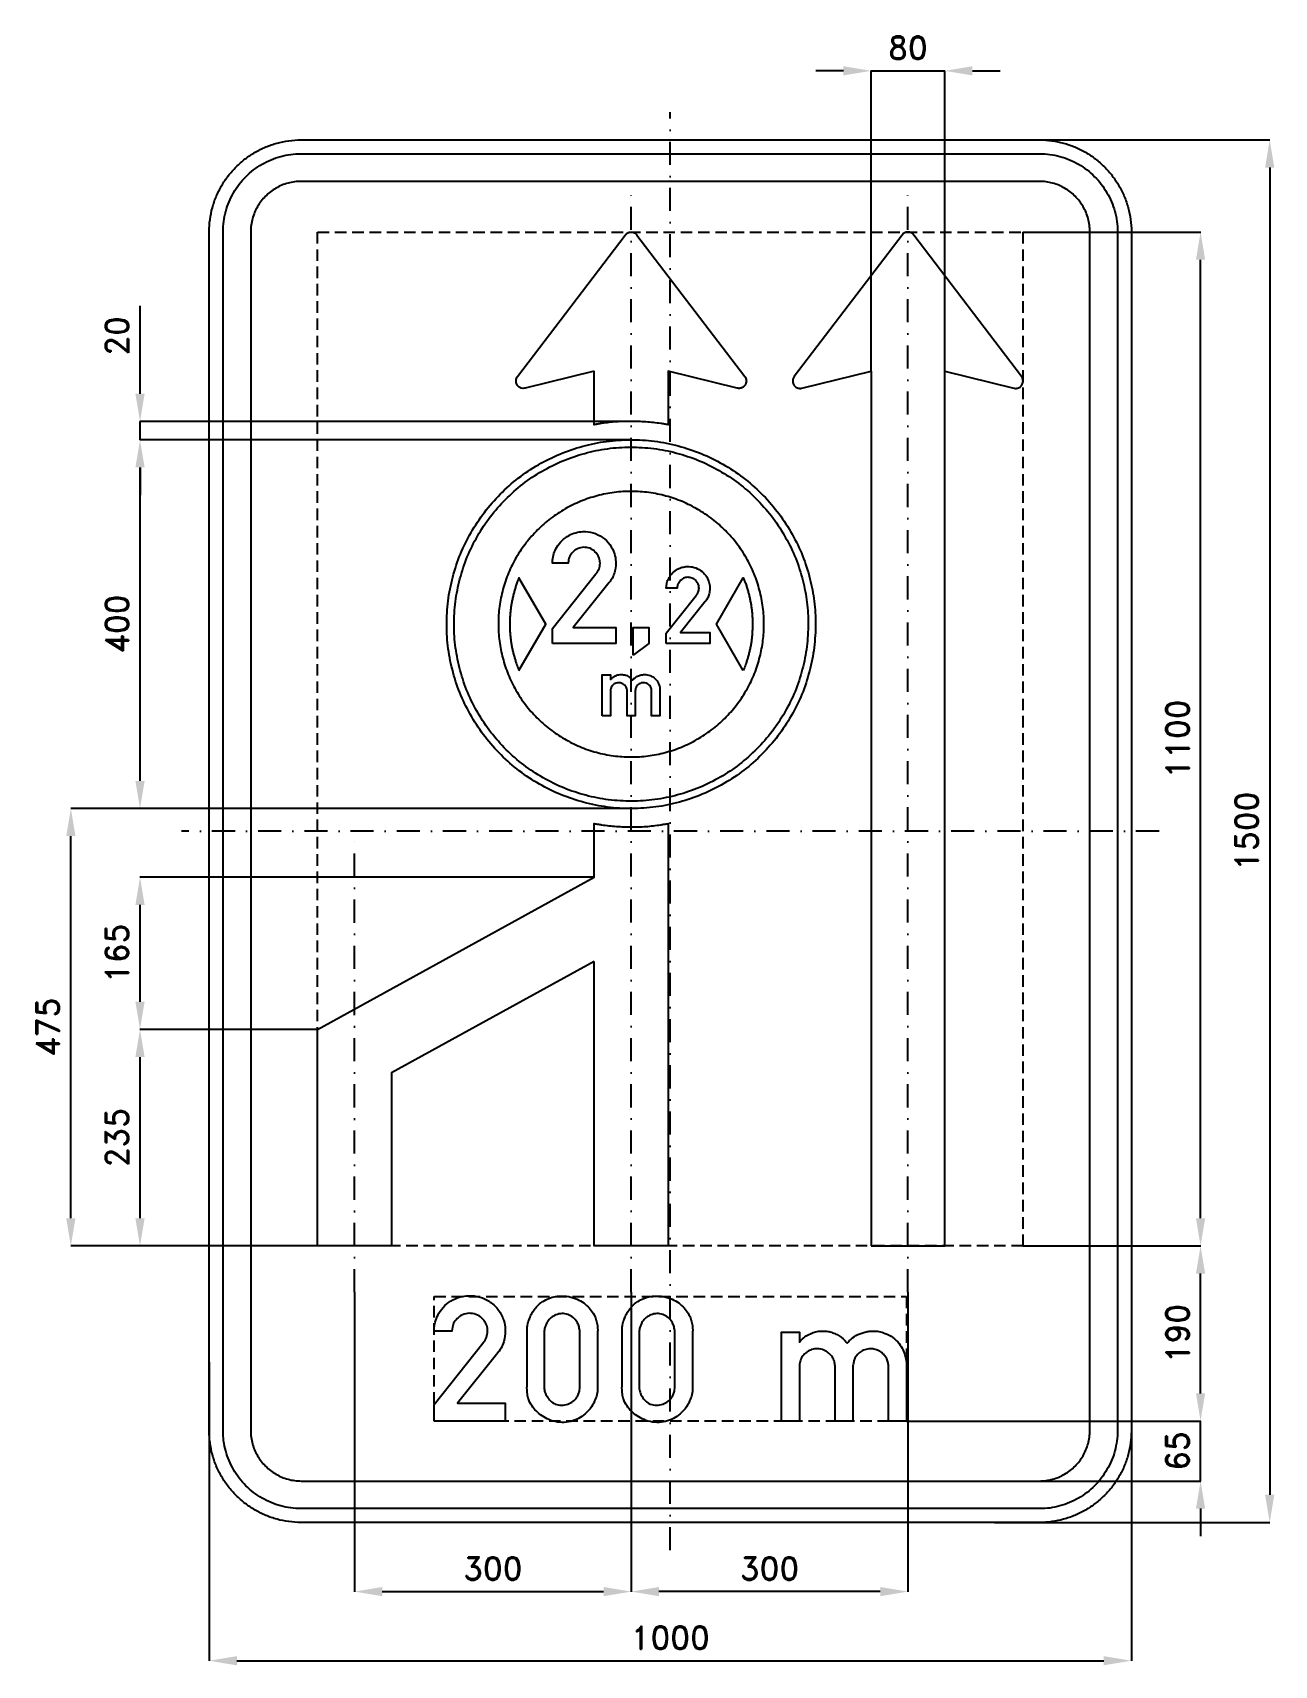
# Model space of a CAD drawing. Header units: millimetres. Extents: x -691 to 655, y -905 to 866.
import ezdxf

# ---------------------------------------------------------------- set-up
doc = ezdxf.new("R2010")
doc.units = ezdxf.units.MM
doc.header["$LTSCALE"] = 5
doc.linetypes.add('ČERCHOVANÁX2', pattern=[2, 1, -0.5, 0, -0.5])
doc.linetypes.add('ČÁRKOVANÁX2', pattern=[1.5, 1, -0.5])
doc.layers.add('Kóty', color=2, linetype='Continuous')
doc.layers.add('Značka', color=7, linetype='Continuous')
doc.styles.get("Standard").update_dxf_attribs({"font": 'romand.shx', "height": 25})
doc.dimstyles.get("Standard").update_dxf_attribs({"dimtxt": 25, "dimasz": 30, "dimexe": 0.18, "dimexo": 0.0625, "dimgap": 12.5, "dimtad": 1, "dimdec": 0, "dimzin": 0, "dimdsep": 46, "dimtxsty": 'Standard', "dimcen": 0.09, "dimadec": 0, "dimazin": 0, "dimtfac": 1, "dimtdec": 0, "dimtofl": 0, "dimtmove": 0, "dimatfit": 3, "dimfxl": 1, "dimtolj": 1, "dimtzin": 0, "dimarcsym": 0})

msp = doc.modelspace()

# ---------------------------------------------------------------- blocks, each defined once
blk = doc.blocks.new('*D0')
at = {"layer": 'Defpoints', "color": 0, "transparency": 16777216}
for p in [(-500, -576.2), (500, -596.8), (500, -900)]:
    blk.add_point(p, dxfattribs=at)
at = {"layer": 'Kóty', "color": 0, "lineweight": -2, "transparency": 16777216}
for p, q in [((-500, -576.2), (-500, -900.2)), ((500, -596.9), (500, -900.2)), ((-470, -900), (470, -900))]:
    blk.add_line(p, q, dxfattribs=at)
at = {"layer": 'Kóty', "color": 0, "transparency": 16777216}
for points in [[(-470, -895), (-470, -905), (-500, -900)], [(470, -895), (470, -905), (500, -900)]]:
    blk.add_solid(points, dxfattribs=at)
at = {"layer": 'Kóty', "color": 0, "transparency": 16777216, "insert": (0, -875), "char_height": 25, "attachment_point": 5}
blk.add_mtext('\\A1;1000', dxfattribs=at)
blk = doc.blocks.new('*D1')
at = {"layer": 'Defpoints', "color": 0, "transparency": 16777216}
for p in [(339.5, 750), (351.4, -750), (650, -750)]:
    blk.add_point(p, dxfattribs=at)
at = {"layer": 'Kóty', "color": 0, "lineweight": -2, "transparency": 16777216}
for p, q in [((339.6, 750), (650.2, 750)), ((650, 720), (650, -720)), ((351.5, -750), (650.2, -750))]:
    blk.add_line(p, q, dxfattribs=at)
at = {"layer": 'Kóty', "color": 0, "transparency": 16777216}
for points in [[(645, 720), (655, 720), (650, 750)], [(645, -720), (655, -720), (650, -750)]]:
    blk.add_solid(points, dxfattribs=at)
at = {"layer": 'Kóty', "color": 0, "transparency": 16777216, "insert": (625, 0), "char_height": 25, "attachment_point": 5, "rotation": 90}
blk.add_mtext('\\A1;1500', dxfattribs=at)
blk = doc.blocks.new('*D2')
at = {"layer": 'Defpoints', "color": 0, "transparency": 16777216}
for p in [(256, -640), (575, -640), (239.8, -705)]:
    blk.add_point(p, dxfattribs=at)
at = {"layer": 'Kóty', "color": 0, "lineweight": -2, "transparency": 16777216}
for p, q in [((575, -610), (575, -580)), ((256.1, -640), (575.2, -640)), ((239.8, -705), (575.2, -705)), ((575, -735), (575, -765))]:
    blk.add_line(p, q, dxfattribs=at)
at = {"layer": 'Kóty', "color": 0, "transparency": 16777216}
for points in [[(570, -610), (580, -610), (575, -640)], [(570, -735), (580, -735), (575, -705)]]:
    blk.add_solid(points, dxfattribs=at)
at = {"layer": 'Kóty', "color": 0, "transparency": 16777216, "insert": (550, -672.5), "char_height": 25, "attachment_point": 5, "rotation": 90}
blk.add_mtext('\\A1;65', dxfattribs=at)
blk = doc.blocks.new('*D3')
at = {"layer": 'Defpoints', "color": 0, "transparency": 16777216}
for p in [(297.7, 824.9), (217.7, 499.2), (297.7, 499.2)]:
    blk.add_point(p, dxfattribs=at)
at = {"layer": 'Kóty', "color": 0, "lineweight": -2, "transparency": 16777216}
for p, q in [((187.7, 824.9), (157.7, 824.9)), ((217.7, 499.3), (217.7, 825.1)), ((297.7, 499.3), (297.7, 825.1)), ((327.7, 824.9), (357.7, 824.9))]:
    blk.add_line(p, q, dxfattribs=at)
at = {"layer": 'Kóty', "color": 0, "transparency": 16777216}
for points in [[(187.7, 829.9), (187.7, 819.9), (217.7, 824.9)], [(327.7, 829.9), (327.7, 819.9), (297.7, 824.9)]]:
    blk.add_solid(points, dxfattribs=at)
at = {"layer": 'Kóty', "color": 0, "transparency": 16777216, "insert": (257.7, 849.9), "char_height": 25, "attachment_point": 5}
blk.add_mtext('\\A1;80', dxfattribs=at)
blk = doc.blocks.new('*D4')
at = {"layer": 'Defpoints', "color": 0, "transparency": 16777216}
for p in [(382.39, 650), (575, 650), (382.39, -450)]:
    blk.add_point(p, dxfattribs=at)
at = {"layer": 'Kóty', "color": 0, "lineweight": -2, "transparency": 16777216}
for p, q in [((382.4525, 650), (575.18, 650)), ((575, -420), (575, 620)), ((382.4525, -450), (575.18, -450))]:
    blk.add_line(p, q, dxfattribs=at)
at = {"layer": 'Kóty', "color": 0, "transparency": 16777216}
for points in [[(570, 620), (580, 620), (575, 650)], [(570, -420), (580, -420), (575, -450)]]:
    blk.add_solid(points, dxfattribs=at)
at = {"layer": 'Kóty', "color": 0, "transparency": 16777216, "insert": (550, 100), "char_height": 25, "attachment_point": 5, "rotation": 90}
blk.add_mtext('\\A1;1100', dxfattribs=at)
blk = doc.blocks.new('*D5')
at = {"layer": 'Defpoints', "color": 0, "transparency": 16777216}
for p in [(-342.39, -500), (-42.39, -500), (-42.39, -825)]:
    blk.add_point(p, dxfattribs=at)
at = {"layer": 'Kóty', "color": 0, "lineweight": -2, "transparency": 16777216}
for p, q in [((-342.39, -500.0625), (-342.39, -825.18)), ((-42.39, -500.0625), (-42.39, -825.18)), ((-312.39, -825), (-72.39, -825))]:
    blk.add_line(p, q, dxfattribs=at)
at = {"layer": 'Kóty', "color": 0, "transparency": 16777216}
for points in [[(-312.39, -820), (-312.39, -830), (-342.39, -825)], [(-72.39, -820), (-72.39, -830), (-42.39, -825)]]:
    blk.add_solid(points, dxfattribs=at)
at = {"layer": 'Kóty', "color": 0, "transparency": 16777216, "insert": (-192.39, -800), "char_height": 25, "attachment_point": 5}
blk.add_mtext('\\A1;300', dxfattribs=at)
blk = doc.blocks.new('*D6')
at = {"layer": 'Defpoints', "color": 0, "transparency": 16777216}
for p in [(-42.4, -500), (257.7, -500), (-42.4, -825)]:
    blk.add_point(p, dxfattribs=at)
at = {"layer": 'Kóty', "color": 0, "lineweight": -2, "transparency": 16777216}
for p, q in [((-42.4, -500.1), (-42.4, -825.2)), ((257.7, -500.1), (257.7, -825.2)), ((227.7, -825), (-12.4, -825))]:
    blk.add_line(p, q, dxfattribs=at)
at = {"layer": 'Kóty', "color": 0, "transparency": 16777216}
for points in [[(-12.4, -820), (-12.4, -830), (-42.4, -825)], [(227.7, -820), (227.7, -830), (257.7, -825)]]:
    blk.add_solid(points, dxfattribs=at)
at = {"layer": 'Kóty', "color": 0, "transparency": 16777216, "insert": (107.6, -800), "char_height": 25, "attachment_point": 5}
blk.add_mtext('\\A1;300', dxfattribs=at)
blk = doc.blocks.new('*D7')
at = {"layer": 'Defpoints', "color": 0, "transparency": 16777216}
for p in [(-575, -215), (-382.4, -215), (-382.4, -450)]:
    blk.add_point(p, dxfattribs=at)
at = {"layer": 'Kóty', "color": 0, "lineweight": -2, "transparency": 16777216}
for p, q in [((-382.5, -215), (-575.2, -215)), ((-575, -420), (-575, -245)), ((-382.5, -450), (-575.2, -450))]:
    blk.add_line(p, q, dxfattribs=at)
at = {"layer": 'Kóty', "color": 0, "transparency": 16777216}
for points in [[(-580, -245), (-570, -245), (-575, -215)], [(-580, -420), (-570, -420), (-575, -450)]]:
    blk.add_solid(points, dxfattribs=at)
at = {"layer": 'Kóty', "color": 0, "transparency": 16777216, "insert": (-600, -332.5), "char_height": 25, "attachment_point": 5, "rotation": 90}
blk.add_mtext('\\A1;235', dxfattribs=at)
blk = doc.blocks.new('*D8')
at = {"layer": 'Defpoints', "color": 0, "transparency": 16777216}
for p in [(-575, -50), (-82.4, -50), (-382.4, -215)]:
    blk.add_point(p, dxfattribs=at)
at = {"layer": 'Kóty', "color": 0, "lineweight": -2, "transparency": 16777216}
for p, q in [((-82.5, -50), (-575.2, -50)), ((-575, -185), (-575, -80)), ((-382.5, -215), (-575.2, -215))]:
    blk.add_line(p, q, dxfattribs=at)
at = {"layer": 'Kóty', "color": 0, "transparency": 16777216}
for points in [[(-580, -80), (-570, -80), (-575, -50)], [(-580, -185), (-570, -185), (-575, -215)]]:
    blk.add_solid(points, dxfattribs=at)
at = {"layer": 'Kóty', "color": 0, "transparency": 16777216, "insert": (-600, -132.5), "char_height": 25, "attachment_point": 5, "rotation": 90}
blk.add_mtext('\\A1;165', dxfattribs=at)
blk = doc.blocks.new('*D9')
at = {"layer": 'Defpoints', "color": 0, "transparency": 16777216}
for p in [(-650, 24.6), (-41.3, 24.6), (-382.5, -450)]:
    blk.add_point(p, dxfattribs=at)
at = {"layer": 'Kóty', "color": 0, "lineweight": -2, "transparency": 16777216}
for p, q in [((-41.4, 24.6), (-650.2, 24.6)), ((-650, -420), (-650, -5.4)), ((-382.5, -450), (-650.2, -450))]:
    blk.add_line(p, q, dxfattribs=at)
at = {"layer": 'Kóty', "color": 0, "transparency": 16777216}
for points in [[(-655, -5.4), (-645, -5.4), (-650, 24.6)], [(-655, -420), (-645, -420), (-650, -450)]]:
    blk.add_solid(points, dxfattribs=at)
at = {"layer": 'Kóty', "color": 0, "transparency": 16777216, "insert": (-675, -212.7), "char_height": 25, "attachment_point": 5, "rotation": 90}
blk.add_mtext('\\A1;475', dxfattribs=at)
blk = doc.blocks.new('*D10')
at = {"layer": 'Defpoints', "color": 0, "transparency": 16777216}
for p in [(382.4, -450), (575, -450), (348.6, -640)]:
    blk.add_point(p, dxfattribs=at)
at = {"layer": 'Kóty', "color": 0, "lineweight": -2, "transparency": 16777216}
for p, q in [((382.5, -450), (575.2, -450)), ((575, -610), (575, -480)), ((348.7, -640), (575.2, -640))]:
    blk.add_line(p, q, dxfattribs=at)
at = {"layer": 'Kóty', "color": 0, "transparency": 16777216}
for points in [[(570, -480), (580, -480), (575, -450)], [(570, -610), (580, -610), (575, -640)]]:
    blk.add_solid(points, dxfattribs=at)
at = {"layer": 'Kóty', "color": 0, "transparency": 16777216, "insert": (550, -545), "char_height": 25, "attachment_point": 5, "rotation": 90}
blk.add_mtext('\\A1;190', dxfattribs=at)
blk = doc.blocks.new('*D11')
at = {"layer": 'Defpoints', "color": 0, "transparency": 16777216}
for p in [(-575, 424.6), (-43.3, 424.6), (-41.3, 24.6)]:
    blk.add_point(p, dxfattribs=at)
at = {"layer": 'Kóty', "color": 0, "lineweight": -2, "transparency": 16777216}
for p, q in [((-43.4, 424.6), (-575.2, 424.6)), ((-575, 54.6), (-575, 394.6)), ((-41.4, 24.6), (-575.2, 24.6))]:
    blk.add_line(p, q, dxfattribs=at)
at = {"layer": 'Kóty', "color": 0, "transparency": 16777216}
for points in [[(-580, 394.6), (-570, 394.6), (-575, 424.6)], [(-580, 54.6), (-570, 54.6), (-575, 24.6)]]:
    blk.add_solid(points, dxfattribs=at)
at = {"layer": 'Kóty', "color": 0, "transparency": 16777216, "insert": (-600, 224.6), "char_height": 25, "attachment_point": 5, "rotation": 90}
blk.add_mtext('\\A1;400', dxfattribs=at)
blk = doc.blocks.new('*D12')
at = {"layer": 'Defpoints', "color": 0, "transparency": 16777216}
for p in [(-575, 444.6), (-42.4, 444.6), (-43.3, 424.6)]:
    blk.add_point(p, dxfattribs=at)
at = {"layer": 'Kóty', "color": 0, "lineweight": -2, "transparency": 16777216}
for p, q in [((-575, 474.6), (-575, 570.1)), ((-42.4, 444.6), (-575.2, 444.6)), ((-43.4, 424.6), (-575.2, 424.6)), ((-575, 394.6), (-575, 364.6))]:
    blk.add_line(p, q, dxfattribs=at)
at = {"layer": 'Kóty', "color": 0, "transparency": 16777216}
for points in [[(-580, 474.6), (-570, 474.6), (-575, 444.6)], [(-580, 394.6), (-570, 394.6), (-575, 424.6)]]:
    blk.add_solid(points, dxfattribs=at)
at = {"layer": 'Kóty', "color": 0, "transparency": 16777216, "insert": (-600, 537.3), "char_height": 25, "attachment_point": 5, "rotation": 90}
blk.add_mtext('\\A1;20', dxfattribs=at)

# ---------------------------------------------------------------- dimensions: what is measured, and where the dimension line sits
at = {"layer": 'Kóty'}
for base, p1, p2, picture, middle in [((297.7, 824.9), (217.7, 499.2), (297.7, 499.2), '*D3', (257.7, 849.9)), ((-42.4, -825), (-342.4, -500), (-42.4, -500), '*D5', (-192.4, -800)), ((-42.4, -825), (257.7, -500), (-42.4, -500), '*D6', (107.6, -800)), ((500, -900), (-500, -576.2), (500, -596.8), '*D0', (0, -875))]:
    dim = msp.add_linear_dim(base=base, p1=p1, p2=p2, dimstyle='Standard', dxfattribs=at)
    dim.commit()
    dim.dimension.update_dxf_attribs({"geometry": picture, "text_midpoint": middle})
for base, p1, p2, picture, middle in [((650, -750), (339.5, 750), (351.4, -750), '*D1', (625, 0)), ((575, 650), (382.4, -450), (382.4, 650), '*D4', (550, 100)), ((-575, 444.6), (-43.3, 424.6), (-42.4, 444.6), '*D12', (-600, 537.3)), ((-575, 424.6), (-41.3, 24.6), (-43.3, 424.6), '*D11', (-600, 224.6)), ((-650, 24.6), (-382.5, -450), (-41.3, 24.6), '*D9', (-675, -212.7)), ((-575, -50), (-382.4, -215), (-82.4, -50), '*D8', (-600, -132.5)), ((-575, -215), (-382.4, -450), (-382.4, -215), '*D7', (-600, -332.5)), ((575, -450), (348.6, -640), (382.4, -450), '*D10', (550, -545)), ((575, -640), (239.8, -705), (256, -640), '*D2', (550, -672.5))]:
    dim = msp.add_linear_dim(base=base, p1=p1, p2=p2, angle=90, dimstyle='Standard', dxfattribs=at)
    dim.commit()
    dim.dimension.update_dxf_attribs({"geometry": picture, "text_midpoint": middle})

# ---------------------------------------------------------------- linework, layer by layer
at = {"layer": 'Kóty'}
for points in [[(217.6, 824.9), (297.6, 824.9)], [(-575, 424.6), (-575, 444.6)], [(575, -705), (575, -640)]]:
    msp.add_lwpolyline(points, dxfattribs=at)
at = {"layer": 'Značka', "color": 6, "linetype": 'ČERCHOVANÁX2', "ltscale": 5}
for points in [[(0, -780), (0, 780)], [(-42.4, -500), (-42.4, 700)], [(257.7, -500), (257.7, 700)], [(530, 0), (-530, 0)], [(-342.4, -500), (-342.4, 0)], [(-342.4, -450), (-342.4, 0)]]:
    msp.add_lwpolyline(points, dxfattribs=at)
at = {"layer": 'Značka', "color": 5}
for points in [[(-400, -750), (-400.4, -750), (-400.8, -750, -0.03218), (-413.7, -749.1, -0.035443), (-426.4, -746.5, -0.036267), (-438.7, -742.3, -0.03442), (-450.2, -736.5, -0.033722), (-461, -729.3, -0.034085), (-470.7, -720.7, -0.034209), (-479.3, -711, -0.034229), (-486.5, -700.2, -0.034044), (-492.3, -688.7, -0.033412), (-496.5, -676.4, -0.034127), (-499.1, -663.7, -0.036745), (-500, -650.8), (-500, -650.4), (-500, -650), (-500, 650), (-500, 650.4), (-500, 650.8, -0.03218), (-499.1, 663.7, -0.035441), (-496.5, 676.4, -0.03627), (-492.3, 688.7, -0.034417), (-486.5, 700.2, -0.033719), (-479.3, 711, -0.034078), (-470.7, 720.7, -0.034208), (-461, 729.3, -0.034227), (-450.2, 736.5, -0.034051), (-438.7, 742.3, -0.033416), (-426.4, 746.5, -0.034129), (-413.7, 749.1, -0.036746), (-400.8, 750), (-400.4, 750), (-400, 750), (400, 750), (400.4, 750), (400.8, 750, -0.032179), (413.7, 749.1, -0.035451), (426.4, 746.5, -0.036282), (438.7, 742.3, -0.034425), (450.2, 736.5, -0.033731), (461, 729.3, -0.034081), (470.7, 720.7, -0.034214), (479.3, 711, -0.034229), (486.5, 700.2, -0.034034), (492.3, 688.6, -0.033411), (496.5, 676.4, -0.034122), (499.1, 663.7, -0.036741), (500, 650.8), (500, 650.4), (500, 650), (500, -650), (500, -650.4), (500, -650.8, -0.032179), (499.1, -663.7, -0.035442), (496.5, -676.4, -0.036264), (492.3, -688.7, -0.034415), (486.5, -700.2, -0.033719), (479.3, -711, -0.034086), (470.7, -720.7, -0.034205), (461, -729.3, -0.03423), (450.2, -736.5, -0.034046), (438.7, -742.3, -0.033413), (426.4, -746.5, -0.034127), (413.7, -749.1, -0.036745), (400.8, -750), (400.4, -750), (400, -750), (-400, -750)], [(-400, -735), (-400.3, -735), (-400.7, -735, -0.03218), (-411.6, -734.2, -0.035443), (-422.4, -732, -0.036267), (-432.9, -728.5, -0.03442), (-442.7, -723.5, -0.033721), (-451.9, -717.4, -0.034085), (-460.1, -710.1, -0.034209), (-467.4, -701.9, -0.034229), (-473.5, -692.7, -0.034045), (-478.4, -682.9, -0.033412), (-482, -672.4, -0.034127), (-484.3, -661.6, -0.036745), (-485, -650.7), (-485, -650.3), (-485, -650), (-485, 650), (-485, 650.3), (-485, 650.7, -0.032181), (-484.2, 661.6, -0.035444), (-482, 672.4, -0.036267), (-478.5, 682.9, -0.034419), (-473.5, 692.7, -0.033711), (-467.4, 701.9, -0.034078), (-460.1, 710.1, -0.034195), (-451.9, 717.4, -0.034219), (-442.7, 723.5, -0.034051), (-432.9, 728.4, -0.033409), (-422.4, 732, -0.034121), (-411.6, 734.3, -0.036745), (-400.7, 735), (-400.3, 735), (-400, 735), (400, 735), (400.3, 735), (400.7, 735, -0.032174), (411.6, 734.2, -0.03544), (422.4, 732, -0.036261), (432.9, 728.5, -0.03443), (442.7, 723.5, -0.033731), (451.9, 717.4, -0.03408), (460.1, 710.1, -0.034212), (467.4, 701.9, -0.03423), (473.5, 692.7, -0.034037), (478.4, 682.9, -0.033418), (482, 672.4, -0.034127), (484.3, 661.6, -0.036751), (485, 650.7), (485, 650.3), (485, 650), (485, -650), (485, -650.3), (485, -650.7, -0.032185), (484.2, -661.6, -0.03545), (482, -672.4, -0.036271), (478.5, -682.9, -0.034419), (473.5, -692.7, -0.033715), (467.4, -701.9, -0.034083), (460.1, -710.1, -0.034209), (451.9, -717.4, -0.034231), (442.7, -723.5, -0.034042), (432.9, -728.4, -0.033411), (422.4, -732, -0.034127), (411.6, -734.3, -0.036745), (400.7, -735), (400.3, -735), (400, -735), (-400, -735)], [(-400, -705), (400, -705), (400.2, -705), (400.4, -705, 0.03218), (407.5, -704.5, 0.035442), (414.5, -703.1, 0.036265), (421.3, -700.8, 0.034422), (427.6, -697.6, 0.033717), (433.6, -693.6, 0.034088), (438.9, -688.9, 0.034212), (443.6, -683.6, 0.034229), (447.6, -677.6, 0.034042), (450.7, -671.3, 0.033412), (453.1, -664.5, 0.034125), (454.5, -657.5, 0.036743), (455, -650.4), (455, -650.2), (455, -650), (455, 650), (455, 650.2), (455, 650.4, 0.032187), (454.5, 657.5, 0.035442), (453.1, 664.5, 0.036278), (450.8, 671.3, 0.034421), (447.6, 677.6, 0.033718), (443.6, 683.5, 0.034078), (438.9, 688.9, 0.034199), (433.6, 693.6, 0.034236), (427.6, 697.6, 0.03403), (421.3, 700.8, 0.033395), (414.5, 703, 0.034109), (407.5, 704.5, 0.036744), (400.4, 705), (400.2, 705), (400, 705), (-400, 705), (-400.2, 705), (-400.4, 705, 0.032171), (-407.5, 704.5, 0.035429), (-414.5, 703, 0.036266), (-421.3, 700.8, 0.034431), (-427.6, 697.6, 0.033735), (-433.6, 693.6, 0.034079), (-438.9, 688.9, 0.034224), (-443.6, 683.5, 0.034235), (-447.6, 677.6, 0.03404), (-450.7, 671.3, 0.033409), (-453.1, 664.5, 0.034125), (-454.5, 657.5, 0.036745), (-455, 650.4), (-455, 650.2), (-455, 650), (-455, -650), (-455, -650.2), (-455, -650.4, 0.03218), (-454.5, -657.5, 0.035443), (-453.1, -664.5, 0.036267), (-450.8, -671.3, 0.034421), (-447.6, -677.6, 0.033721), (-443.6, -683.6, 0.034084), (-438.9, -688.9, 0.034208), (-433.6, -693.6, 0.03423), (-427.6, -697.6, 0.034044), (-421.3, -700.7, 0.033412), (-414.5, -703.1, 0.034127), (-407.5, -704.5, 0.036745), (-400.4, -705), (-400.2, -705), (-400, -705)], [(-82.4, 499.2), (-157.4, 480.7), (-157.8, 480.6), (-158.2, 480.5), (-159.8, 480.4), (-161.3, 480.7), (-161.4, 480.7), (-161.5, 480.7), (-161.5, 480.7), (-161.5, 480.7), (-161.6, 480.8), (-161.7, 480.8), (-161.8, 480.8), (-161.9, 480.8), (-162, 480.9), (-162.1, 480.9), (-162.2, 480.9), (-162.3, 481), (-162.4, 481), (-162.5, 481.1), (-162.6, 481.1), (-162.7, 481.2), (-162.8, 481.2), (-162.9, 481.3), (-163, 481.3), (-163.2, 481.4), (-163.3, 481.4), (-163.4, 481.5), (-163.5, 481.6), (-163.6, 481.6), (-163.7, 481.7), (-163.8, 481.8), (-163.9, 481.8), (-164, 481.9), (-164.1, 482), (-164.2, 482.1), (-164.3, 482.1), (-164.4, 482.2), (-164.5, 482.3), (-164.6, 482.4), (-164.7, 482.5), (-164.7, 482.5), (-164.8, 482.6), (-164.9, 482.7), (-165, 482.8), (-165.1, 482.9), (-165.2, 483), (-165.3, 483.1), (-165.4, 483.2), (-165.4, 483.2), (-165.5, 483.3), (-165.6, 483.4), (-165.7, 483.5), (-165.7, 483.6), (-165.8, 483.7), (-165.9, 483.8), (-166, 483.9), (-166, 484), (-166.1, 484.1), (-166.2, 484.2), (-166.2, 484.3), (-166.3, 484.5), (-166.3, 484.6), (-166.4, 484.7), (-166.5, 484.8), (-166.5, 484.9), (-166.6, 485), (-166.6, 485.1), (-166.7, 485.2), (-166.7, 485.3), (-166.8, 485.5), (-166.8, 485.6), (-166.8, 485.7), (-166.9, 485.8), (-166.9, 485.9), (-167, 486), (-167, 486.2), (-167, 486.3), (-167.1, 486.4), (-167.1, 486.5), (-167.1, 486.6), (-167.2, 486.7), (-167.2, 486.9), (-167.2, 487), (-167.2, 487.1), (-167.3, 487.2), (-167.3, 487.4), (-167.3, 487.5), (-167.3, 487.6), (-167.3, 487.7), (-167.3, 487.8), (-167.3, 488), (-167.3, 488.1), (-167.3, 488.2), (-167.3, 488.3), (-167.3, 488.5), (-167.3, 488.6), (-167.3, 488.7), (-167.3, 488.8), (-167.3, 488.9), (-167.3, 489.1), (-167.3, 489.2), (-167.3, 489.3), (-167.3, 489.4), (-167.3, 489.6), (-167.2, 489.7), (-167.2, 489.8), (-167.2, 489.9), (-167.2, 490), (-167.2, 490.1), (-167.1, 490.2), (-167.1, 490.3), (-167.1, 490.4), (-167.1, 490.5), (-167.1, 490.6), (-167, 490.7), (-167, 490.7), (-167, 490.8), (-166.9, 490.9), (-166.9, 491), (-166.9, 491.1), (-166.8, 491.2), (-166.8, 491.3), (-166.8, 491.4), (-166.7, 491.5), (-166.7, 491.6), (-166.7, 491.7), (-166.6, 491.8), (-166.6, 491.9), (-166.5, 491.9), (-166.5, 492), (-166.5, 492.1), (-166.4, 492.1), (-166.4, 492.2), (-166.4, 492.3), (-166.3, 492.4), (-166.3, 492.4), (-166.2, 492.5), (-166.2, 492.5), (-166.2, 492.5), (-166.2, 492.6), (-166.1, 492.6), (-165.9, 492.9), (-165.7, 493.3), (-48.8, 646.8), (-48.6, 647.1), (-48.3, 647.4), (-47.3, 648.4), (-46, 649.2), (-45.9, 649.2), (-45.8, 649.3), (-45.8, 649.3), (-45.8, 649.3), (-45.7, 649.3), (-45.7, 649.3), (-45.6, 649.4), (-45.5, 649.4), (-45.4, 649.4), (-45.3, 649.5), (-45.2, 649.5), (-45.2, 649.5), (-45, 649.6), (-44.9, 649.6), (-44.8, 649.6), (-44.7, 649.7), (-44.6, 649.7), (-44.5, 649.7), (-44.4, 649.8), (-44.3, 649.8), (-44.2, 649.8), (-44, 649.9), (-43.9, 649.9), (-43.8, 649.9), (-43.7, 649.9), (-43.6, 649.9), (-43.5, 649.9), (-43.4, 650), (-43.3, 650), (-43.1, 650), (-43, 650), (-42.9, 650), (-42.8, 650), (-42.7, 650), (-42.6, 650), (-42.4, 650), (-42.3, 650), (-42.2, 650), (-42.1, 650), (-42, 650), (-41.9, 650), (-41.8, 650), (-41.6, 650), (-41.5, 650), (-41.4, 649.9), (-41.3, 649.9), (-41.2, 649.9), (-41.1, 649.9), (-41, 649.9), (-40.8, 649.9), (-40.7, 649.8), (-40.6, 649.8), (-40.5, 649.8), (-40.4, 649.7), (-40.3, 649.7), (-40.2, 649.7), (-40.1, 649.6), (-40, 649.6), (-39.8, 649.6), (-39.7, 649.5), (-39.7, 649.5), (-39.6, 649.5), (-39.5, 649.4), (-39.4, 649.4), (-39.3, 649.4), (-39.2, 649.3), (-39.2, 649.3), (-39.1, 649.3), (-39.1, 649.3), (-39.1, 649.3), (-39, 649.2), (-38.9, 649.2), (-37.6, 648.4), (-36.6, 647.4), (-36.3, 647.1), (-36.1, 646.8), (80.8, 493.3), (81, 492.9), (81.3, 492.6), (81.3, 492.6), (81.3, 492.5), (81.3, 492.5), (81.4, 492.5), (81.4, 492.4), (81.4, 492.4), (81.5, 492.3), (81.5, 492.2), (81.5, 492.1), (81.6, 492.1), (81.6, 492), (81.6, 491.9), (81.7, 491.8), (81.7, 491.8), (81.8, 491.7), (81.8, 491.6), (81.8, 491.5), (81.9, 491.4), (81.9, 491.3), (81.9, 491.2), (82, 491.1), (82, 491), (82, 490.9), (82.1, 490.8), (82.1, 490.7), (82.1, 490.6), (82.2, 490.6), (82.2, 490.5), (82.2, 490.4), (82.2, 490.3), (82.3, 490.2), (82.3, 490.1), (82.3, 490), (82.3, 489.9), (82.3, 489.8), (82.3, 489.7), (82.4, 489.6), (82.4, 489.4), (82.4, 489.3), (82.4, 489.2), (82.4, 489.1), (82.4, 488.9), (82.4, 488.8), (82.4, 488.7), (82.5, 488.6), (82.5, 488.5), (82.5, 488.3), (82.5, 488.2), (82.4, 488.1), (82.4, 488), (82.4, 487.8), (82.4, 487.7), (82.4, 487.6), (82.4, 487.5), (82.4, 487.4), (82.4, 487.2), (82.3, 487.1), (82.3, 487), (82.3, 486.9), (82.3, 486.7), (82.2, 486.6), (82.2, 486.5), (82.2, 486.4), (82.1, 486.3), (82.1, 486.2), (82.1, 486), (82, 485.9), (82, 485.8), (82, 485.7), (81.9, 485.6), (81.9, 485.5), (81.8, 485.3), (81.8, 485.2), (81.7, 485.1), (81.7, 485), (81.6, 484.9), (81.6, 484.8), (81.5, 484.7), (81.5, 484.6), (81.4, 484.5), (81.3, 484.3), (81.3, 484.2), (81.2, 484.1), (81.1, 484), (81.1, 483.9), (81, 483.8, -0.004708), (80.9, 483.7, -0.004436), (80.9, 483.6, -0.004564), (80.8, 483.5, -0.0051), (80.7, 483.4, -0.004835), (80.6, 483.3, -0.003767), (80.5, 483.2, -0.003686), (80.5, 483.2, -0.004593), (80.4, 483.1, -0.004711), (80.3, 483, -0.00404), (80.2, 482.9, -0.003723), (80.1, 482.8, -0.003752), (80, 482.7, -0.003277), (79.9, 482.6, -0.002297), (79.9, 482.5, -0.002295), (79.8, 482.5, -0.003272), (79.7, 482.4, -0.003745), (79.6, 482.3, -0.003715), (79.5, 482.2, -0.004029), (79.4, 482.1, -0.004696), (79.3, 482.1, -0.004577), (79.2, 482), (79.1, 481.9), (79, 481.8, -0.004807), (78.9, 481.8, -0.005065), (78.8, 481.7), (78.7, 481.6), (78.6, 481.6), (78.5, 481.5), (78.4, 481.4), (78.3, 481.4), (78.1, 481.3), (78, 481.3), (77.9, 481.2), (77.8, 481.2), (77.7, 481.1), (77.6, 481.1), (77.5, 481), (77.4, 481), (77.2, 480.9), (77.1, 480.9), (77, 480.9), (76.9, 480.8), (76.8, 480.8), (76.7, 480.7), (76.5, 480.7), (76.4, 480.7), (76.3, 480.7), (76.2, 480.6), (76.1, 480.6), (76, 480.6), (75.9, 480.6), (75.8, 480.5), (75.7, 480.5), (75.6, 480.5), (75.5, 480.5), (75.5, 480.5), (75.4, 480.5), (75.3, 480.5), (75.2, 480.4), (75.1, 480.4), (75, 480.4), (74.9, 480.4), (74.8, 480.4), (74.7, 480.4), (74.6, 480.4), (74.5, 480.4), (74.4, 480.4), (74.3, 480.4), (74.2, 480.4), (74.1, 480.4), (74, 480.4), (73.9, 480.4), (73.8, 480.4), (73.8, 480.4), (73.7, 480.5), (73.6, 480.5), (73.5, 480.5), (73.5, 480.5), (73.5, 480.5), (73.4, 480.5), (73.4, 480.5), (73.3, 480.5), (72.9, 480.6), (72.5, 480.7), (-2.4, 499.2), (-2.4, 440.9, 0.001251), (-6.4, 441.6, 0.003752), (-10.4, 442.3, 0.019625), (-26.4, 444, 0.018953), (-42.4, 444.6, 0.019649), (-58.5, 444.1, 0.021767), (-74.5, 442.3, 0.004293), (-78.5, 441.6, 0.001431), (-82.4, 440.9), (-82.4, 499.2)], [(217.7, -450), (297.7, -450), (297.7, -430), (297.7, 475.2), (297.7, 499.2), (372.6, 480.7), (373, 480.6), (373.4, 480.5, 0.052605), (375, 480.4, 0.052709), (376.5, 480.7, 0.065448), (378.4, 481.4, 0.065431), (380, 482.5, 0.06536), (381.2, 484, 0.065363), (382.1, 485.8, 0.064696), (382.5, 487.7, 0.063614), (382.4, 489.7, 0.052648), (382.1, 491.2, 0.057626), (381.4, 492.6), (381.1, 492.9), (380.9, 493.3), (264, 646.8), (263.8, 647.1), (263.6, 647.4, 0.049093), (262.5, 648.4, 0.049106), (261.2, 649.2, 0.061154), (259.5, 649.8, 0.061387), (257.7, 650, 0.061042), (255.8, 649.8, 0.059488), (254.1, 649.2, 0.04919), (252.8, 648.4, 0.053637), (251.8, 647.4), (251.5, 647.1), (251.3, 646.8), (134.4, 493.3), (134.2, 492.9), (134, 492.6, 0.052568), (133.3, 491.2, 0.0526), (132.9, 489.7, 0.065439), (132.8, 487.7, 0.065403), (133.2, 485.8, 0.065278), (134.1, 484, 0.065205), (135.4, 482.5, 0.064816), (137, 481.4, 0.06369), (138.8, 480.7, 0.052705), (140.4, 480.4, 0.057454), (141.9, 480.5), (142.3, 480.6), (142.7, 480.7), (217.7, 499.2), (217.7, 475.2), (217.7, -450)], [(157.6, 224.6), (157.5, 223.3), (157.5, 222, -0.032167), (155.5, 195.9, -0.035723), (150, 170.3, -0.036666), (141.5, 145.6, -0.034754), (129.4, 122.3, -0.034039), (114.7, 100.7, -0.034453), (97.1, 81.3, -0.034561), (77.3, 64.3, -0.034427), (55.3, 50.1, -0.034389), (31.7, 38.8, -0.034418), (6.8, 30.8, -0.034423), (-18.9, 25.9, -0.034417), (-45.1, 24.6, -0.034416), (-71.2, 26.6, -0.034417), (-96.7, 32.1, -0.034417), (-121.4, 40.8, -0.034417), (-144.7, 52.7, -0.034417), (-166.3, 67.5, -0.034417), (-185.7, 85, -0.034417), (-202.8, 104.9, -0.034417), (-216.9, 126.9, -0.034417), (-228.3, 150.5, -0.034417), (-236.3, 175.4, -0.034417), (-241.1, 201.1, -0.034417), (-242.4, 227.2, -0.034417), (-240.5, 253.3, -0.034417), (-234.9, 278.9, -0.034417), (-226.3, 303.6, -0.034417), (-214.3, 326.9, -0.034417), (-199.6, 348.5, -0.034417), (-182, 367.9, -0.034417), (-162.2, 384.9, -0.034417), (-140.2, 399.1, -0.034417), (-116.6, 410.4, -0.034417), (-91.7, 418.5, -0.034417), (-66, 423.3, -0.034416), (-39.8, 424.6, -0.034417), (-13.7, 422.6, -0.034418), (11.8, 417.1, -0.034416), (36.5, 408.4, -0.034417), (59.8, 396.5, -0.034418), (81.4, 381.7, -0.034406), (100.8, 364.2, -0.034414), (117.9, 344.3, -0.034487), (132.1, 322.3, -0.034419), (143.4, 298.8, -0.034076), (151.4, 273.8, -0.032791), (156.1, 249.4, -0.034265), (157.6, 224.6)], [(-127.7, 203.8), (-127.7, 219.9), (-80.7, 279.1, 0.004071), (-80, 279.9, 0.012139), (-79.4, 280.8, 0.08299), (-76.8, 286.2, 0.094408), (-76.3, 292.1, 0.092134), (-77.5, 297.4, 0.08404), (-80.5, 302, 0.098137), (-85.8, 306.2, 0.106051), (-92.3, 307.9, 0.106168), (-98.9, 307.1, 0.099954), (-104.7, 303.7, 0.083722), (-108.3, 299.5, 0.091648), (-110.2, 294.5, 0.026146), (-110.5, 292.6, 0.008682), (-110.6, 290.8), (-127.7, 290.8, -0.003377), (-127.7, 292.4, -0.010131), (-127.6, 294, -0.059422), (-126.2, 301.2, -0.058235), (-123.1, 308, -0.072151), (-117.4, 315.4, -0.072222), (-109.8, 320.8, -0.061479), (-102.6, 323.8, -0.059941), (-94.8, 325, -0.083063), (-83.7, 323.7, -0.087047), (-73.6, 318.8, -0.087765), (-65.5, 311, -0.087799), (-60.6, 301, -0.068484), (-59.1, 292.4, -0.062422), (-59.8, 283.7, -0.05069), (-61.7, 277.3, -0.061844), (-64.9, 271.5, -0.008353), (-65.6, 270.6, -0.002783), (-66.2, 269.7), (-105.3, 221), (-59.1, 221), (-59.1, 203.8), (-127.7, 203.8)], [(-4.3, 203.8), (-4.3, 214.9), (28, 255.6, 0.004071), (28.5, 256.2, 0.012139), (28.9, 256.8, 0.08299), (30.7, 260.4, 0.094408), (31.1, 264.5, 0.092134), (30.2, 268.2, 0.08404), (28.1, 271.3, 0.098137), (24.5, 274.2, 0.106051), (20, 275.4, 0.106168), (15.5, 274.8, 0.099954), (11.5, 272.5, 0.083722), (9.1, 269.6, 0.091648), (7.7, 266.2, 0.026146), (7.5, 264.9, 0.008682), (7.4, 263.6), (-4.3, 263.6, -0.003377), (-4.3, 264.7, -0.010131), (-4.2, 265.8, -0.059422), (-3.3, 270.8, -0.058235), (-1.1, 275.4, -0.072151), (2.8, 280.5, -0.072222), (8, 284.3, -0.061479), (13, 286.3, -0.059941), (18.3, 287.1, -0.083063), (26, 286.2, -0.087047), (32.9, 282.8, -0.087765), (38.4, 277.5, -0.087799), (41.8, 270.6, -0.068484), (42.9, 264.7, -0.062422), (42.4, 258.8, -0.05069), (41.1, 254.3, -0.061844), (38.9, 250.3, -0.008353), (38.4, 249.7, -0.002783), (38, 249.1), (11.1, 215.6), (42.8, 215.6), (42.8, 203.8), (-4.3, 203.8)], [(-164.1, 174.2), (-134.8, 224.6), (-164.1, 275), (-164.1, 274.9), (-164.1, 274.8), (-164.3, 274.5), (-164.4, 274.2), (-164.6, 273.8), (-164.7, 273.4, 0.008441), (-166.3, 269.4, 0.010131), (-167.7, 265.3, 0.009595), (-168.9, 261.2, 0.006815), (-170, 257, 0.006632), (-171, 252.8, 0.009046), (-171.9, 248.6, 0.009795), (-172.6, 244.4, 0.008885), (-173.2, 240.1, 0.008869), (-173.6, 235.8, 0.009745), (-173.9, 231.5, 0.009043), (-174.1, 227.2, 0.006757), (-174, 222.9, 0.006755), (-173.9, 218.6, 0.009039), (-173.7, 214.3, 0.009746), (-173.3, 210, 0.008884), (-172.8, 205.7, 0.00889), (-172.1, 201.5, 0.009763), (-171.2, 197.2, 0.009034), (-170.2, 193, 0.006697), (-169.1, 188.9, 0.005982), (-168, 185.2, 0.007979), (-166.8, 181.5, 0.007189), (-165.8, 178.5, 0.007211), (-164.7, 175.6), (-164.4, 174.9), (-164.1, 174.2)], [(79.2, 174.2), (50, 224.6), (79.2, 275), (79.2, 274.9), (79.3, 274.8), (79.4, 274.5), (79.5, 274.2), (79.7, 273.8), (79.8, 273.4, -0.008441), (81.4, 269.4, -0.010131), (82.8, 265.3, -0.009595), (84, 261.2, -0.006815), (85.1, 257, -0.006632), (86.1, 252.8, -0.009046), (87, 248.6, -0.009795), (87.7, 244.4, -0.008885), (88.3, 240.1, -0.008869), (88.8, 235.8, -0.009745), (89, 231.5, -0.009043), (89.2, 227.2, -0.006757), (89.2, 222.9, -0.006755), (89, 218.6, -0.009039), (88.8, 214.3, -0.009746), (88.4, 210, -0.008884), (87.9, 205.7, -0.00889), (87.2, 201.5, -0.009763), (86.3, 197.2, -0.009034), (85.3, 193, -0.006697), (84.2, 188.9, -0.005982), (83.1, 185.2, -0.007979), (81.9, 181.5, -0.007189), (80.9, 178.5, -0.007211), (79.8, 175.6), (79.5, 174.9), (79.2, 174.2)], [(-73.7, 125), (-73.7, 169.5), (-64.7, 169.5), (-64.7, 164.5, -0.003192), (-64.2, 165, -0.009567), (-63.7, 165.6, -0.0538), (-61.3, 167.6, -0.054629), (-58.5, 169, -0.049773), (-55.8, 169.8, -0.049909), (-53, 170, -0.044596), (-50.6, 169.8, -0.045347), (-48.1, 169.2, -0.041532), (-45.9, 168.2, -0.034771), (-43.9, 166.9, -0.023454), (-42.8, 166, -0.033511), (-41.8, 165, -0.015001), (-41.3, 164.5, -0.004979), (-40.9, 163.9, -0.003807), (-40.3, 164.5, -0.011411), (-39.8, 165.1, -0.072056), (-36.5, 167.7, -0.066461), (-32.5, 169.3, -0.035519), (-30.3, 169.8, -0.035837), (-28.1, 170, -0.050519), (-24.9, 169.8, -0.049652), (-21.9, 168.9, -0.068284), (-18, 166.8, -0.073295), (-14.8, 163.7, -0.056851), (-13, 160.8, -0.048832), (-11.8, 157.5, -0.019163), (-11.5, 156.3, -0.025008), (-11.3, 155.1, -0.009364), (-11.3, 154.6), (-11.2, 154), (-11.2, 125), (-20.2, 125), (-20.2, 152.2), (-20.2, 152.5, 0.007572), (-20.2, 152.9, 0.050214), (-20.5, 154.5, 0.050892), (-21.1, 156.1, 0.067722), (-22.3, 158, 0.066947), (-24, 159.5, 0.073523), (-26.2, 160.7, 0.074318), (-28.7, 161.1, 0.080744), (-31.4, 160.9, 0.08067), (-33.9, 159.7, 0.070504), (-35.7, 158.3, 0.07539), (-37, 156.4, 0.050747), (-37.6, 154.7, 0.032977), (-37.9, 153), (-38, 152.8), (-38, 152.6), (-38, 125), (-46.9, 125), (-46.9, 152.4), (-46.9, 152.8, 0.009724), (-46.9, 153.1, 0.073755), (-47.5, 155.4, 0.069017), (-48.6, 157.4, 0.074723), (-50.3, 159.2, 0.073776), (-52.5, 160.4, 0.089058), (-55.6, 161.1, 0.093654), (-58.7, 160.7, 0.073311), (-60.8, 159.7, 0.071137), (-62.5, 158.2, 0.077006), (-64, 155.9, 0.077985), (-64.7, 153.4, 0.008047), (-64.7, 153.1), (-64.7, 152.7), (-64.7, 125), (-73.7, 125)], [(-82.4, -141.3), (-302.4, -262.3), (-302.4, -450), (-382.4, -450), (-382.4, -215), (-82.4, -50), (-82.4, 8.3, 0.001251), (-78.4, 7.6, 0.003752), (-74.5, 7, 0.019625), (-58.5, 5.2, 0.018953), (-42.4, 4.6, 0.019649), (-26.3, 5.1, 0.021767), (-10.3, 7, 0.004293), (-6.4, 7.6, 0.001431), (-2.4, 8.3), (-2.4, -450), (-82.4, -450), (-82.4, -141.3)], [(-256, -640), (-256, -622), (-203.2, -555.5), (-202.4, -554.5), (-201.7, -553.5, 0.082979), (-198.8, -547.5, 0.094398), (-198.2, -540.9, 0.092153), (-199.6, -534.9, 0.084026), (-203, -529.7, 0.098147), (-209, -525, 0.106049), (-216.2, -523.1, 0.106166), (-223.6, -524, 0.099953), (-230.1, -527.8, 0.083728), (-234.2, -532.5, 0.091654), (-236.3, -538.2), (-236.6, -540.2), (-236.8, -542.3), (-256, -542.3), (-256, -540.5), (-255.9, -538.7, -0.059423), (-254.3, -530.6, -0.058226), (-250.8, -523, -0.072148), (-244.4, -514.7, -0.07222), (-235.9, -508.6, -0.061481), (-227.8, -505.3, -0.059942), (-219, -504, -0.083062), (-206.6, -505.4, -0.087044), (-195.2, -510.9, -0.08776), (-186.2, -519.7, -0.087787), (-180.6, -530.9, -0.068479), (-178.9, -540.5, -0.062417), (-179.7, -550.3, -0.05069), (-181.8, -557.5, -0.06184), (-185.5, -564), (-186.2, -565), (-186.9, -566), (-230.8, -620.7), (-179, -620.7), (-179, -640), (-256, -640)], [(-155.3, -544.1), (-155.3, -542.9), (-155.3, -541.7, -0.049027), (-154.5, -534.3, -0.049993), (-152.1, -527.2, -0.079542), (-145.9, -517, -0.089097), (-136.8, -509.4, -0.059795), (-129.8, -506.2, -0.052021), (-122.3, -504.6, -0.062017), (-112.5, -504.6, -0.0645), (-103, -507, -0.055438), (-95.6, -510.7, -0.055487), (-89.2, -515.9, -0.051106), (-84.6, -521.5, -0.054889), (-81.2, -528, -0.045257), (-79.5, -533.5, -0.045992), (-78.8, -539.3), (-78.7, -541.3), (-78.8, -543.3), (-78.8, -602.1), (-78.8, -603.3), (-78.8, -604.5, -0.051778), (-79.7, -611.5, -0.049691), (-82, -618.2, -0.066797), (-87, -626.7, -0.065912), (-94.1, -633.5, -0.061103), (-101.7, -638.2, -0.064144), (-110.2, -640.8, -0.069662), (-120, -641.3, -0.06745), (-129.6, -639.2, -0.056816), (-137.3, -635.5, -0.049603), (-144.1, -630.3, -0.048062), (-149.2, -624.8, -0.065902), (-152.9, -618.2, -0.054756), (-154.7, -612.3, -0.042369), (-155.3, -606.2), (-155.4, -604.1), (-155.3, -602.1), (-155.3, -544.1)], [(-52.3, -544.1), (-52.3, -542.9), (-52.3, -541.7, -0.049027), (-51.5, -534.3, -0.049993), (-49.1, -527.2, -0.079542), (-42.9, -517, -0.089097), (-33.8, -509.4, -0.059795), (-26.8, -506.2, -0.052021), (-19.3, -504.6, -0.062017), (-9.5, -504.6, -0.0645), (0, -507, -0.055438), (7.4, -510.7, -0.055487), (13.8, -515.9, -0.051106), (18.4, -521.5, -0.054889), (21.8, -528, -0.045257), (23.5, -533.5, -0.045992), (24.2, -539.3), (24.3, -541.3), (24.2, -543.3), (24.2, -602.1), (24.2, -603.3), (24.2, -604.5, -0.051778), (23.3, -611.5, -0.049691), (21, -618.2, -0.066797), (16, -626.7, -0.065912), (8.9, -633.5, -0.061103), (1.3, -638.2, -0.064144), (-7.2, -640.8, -0.069662), (-17, -641.3, -0.06745), (-26.5, -639.2, -0.056816), (-34.2, -635.5, -0.049603), (-41.1, -630.3, -0.048062), (-46.2, -624.8, -0.065902), (-49.9, -618.2, -0.054756), (-51.7, -612.3, -0.042369), (-52.3, -606.2), (-52.4, -604.1), (-52.3, -602.1), (-52.3, -544.1)], [(-136.8, -544.1), (-136.8, -602.1), (-136.8, -602.9), (-136.8, -603.7, 0.073896), (-135.9, -608.7, 0.059534), (-133.6, -613.4, 0.07072), (-129.8, -618.2, 0.094586), (-124.7, -621.5, 0.108402), (-118, -622.8, 0.087552), (-111, -621.5, 0.078152), (-105.5, -618.6, 0.08816), (-101.3, -614.2, 0.061776), (-99.4, -610.5, 0.061171), (-98.4, -606.5), (-98.2, -604.3), (-98.1, -602.1), (-98.1, -544.1), (-98.2, -542.2), (-98.5, -540.3, 0.058339), (-99.7, -535.5, 0.06472), (-102.1, -531.2, 0.088089), (-106.7, -526.6, 0.097889), (-112.6, -523.9, 0.099846), (-119.2, -523.5, 0.088265), (-125.5, -525.5, 0.074164), (-130.2, -528.7, 0.0757), (-133.7, -533.1, 0.0526), (-135.4, -536.7, 0.046116), (-136.4, -540.6), (-136.6, -542.4), (-136.8, -544.1)], [(-33.8, -544.1), (-33.8, -602.1), (-33.8, -602.9), (-33.8, -603.7, 0.073896), (-32.8, -608.7, 0.059534), (-30.6, -613.4, 0.07072), (-26.8, -618.2, 0.094586), (-21.7, -621.5, 0.108402), (-15, -622.8, 0.087552), (-8, -621.5, 0.078152), (-2.5, -618.6, 0.08816), (1.7, -614.2, 0.061776), (3.6, -610.5, 0.061171), (4.7, -606.5), (4.8, -604.3), (4.9, -602.1), (4.9, -544.1), (4.8, -542.2), (4.5, -540.3, 0.058339), (3.3, -535.5, 0.06472), (0.9, -531.2, 0.088089), (-3.7, -526.6, 0.097889), (-9.6, -523.9, 0.099846), (-16.2, -523.5, 0.088265), (-22.5, -525.5, 0.074164), (-27.2, -528.7, 0.0757), (-30.7, -533.1, 0.0526), (-32.4, -536.7, 0.046116), (-33.4, -540.6), (-33.6, -542.4), (-33.8, -544.1)], [(120.7, -640), (120.7, -543.5), (140, -543.5), (140, -554.3), (141.1, -553.1), (142.2, -551.9, -0.053826), (147.4, -547.6, -0.054636), (153.5, -544.6, -0.049778), (159.4, -542.8, -0.049905), (165.4, -542.3, -0.044599), (170.8, -542.7, -0.045344), (176, -544.1, -0.041534), (180.8, -546.2, -0.034755), (185.2, -549), (187.6, -550.9), (189.8, -553.1), (190.8, -554.3), (191.8, -555.6), (192.9, -554.2), (194.1, -552.9, -0.072075), (201.3, -547.3, -0.066457), (209.9, -543.8, -0.03551), (214.6, -542.7, -0.035838), (219.4, -542.3, -0.05052), (226.3, -542.9, -0.04966), (233, -544.8, -0.06829), (241.4, -549.3, -0.073302), (248.2, -556, -0.056844), (252.2, -562.4, -0.048865), (254.8, -569.4), (255.5, -572), (255.9, -574.6), (256, -575.8), (256, -577), (256, -640), (236.7, -640), (236.7, -580.9), (236.6, -580.2), (236.6, -579.4), (236, -575.8), (234.7, -572.4, 0.067689), (232, -568.3, 0.066944), (228.3, -565, 0.073553), (223.5, -562.6, 0.074316), (218.2, -561.6, 0.080741), (212.3, -562.2, 0.08066), (206.9, -564.6, 0.070507), (203, -567.8, 0.075361), (200.2, -571.9, 0.050741), (198.9, -575.4), (198.2, -579.1), (198.1, -579.6), (198, -580.1), (198, -640), (178.7, -640), (178.7, -580.5), (178.7, -579.7), (178.6, -578.9, 0.073777), (177.5, -574.1, 0.069026), (175, -569.7, 0.074719), (171.3, -565.8, 0.073774), (166.6, -563.1, 0.089056), (159.9, -561.6, 0.093657), (153.2, -562.5, 0.073326), (148.6, -564.7, 0.071143), (144.8, -568, 0.077005), (141.7, -572.8, 0.077991), (140.2, -578.3), (140.1, -579.1), (140, -579.8), (140, -640), (120.7, -640)]]:
    msp.add_lwpolyline(points, format="xyb", dxfattribs=at)
at = {"layer": 'Značka', "color": 6, "linetype": 'ČÁRKOVANÁX2', "ltscale": 2.5}
for points in [[(-382.4, -450), (-382.4, 650), (382.4, 650), (382.4, -450), (-382.4, -450)], [(-256, -640), (-256, -505), (256, -505), (256, -640), (-256, -640)]]:
    msp.add_lwpolyline(points, dxfattribs=at)
at = {"layer": 'Značka', "color": 1}
for points in [[(149.6, 224.6), (149.5, 223.3), (149.5, 222.1, -0.032167), (147.6, 197.1, -0.035723), (142.3, 172.5, -0.036666), (134.1, 148.8, -0.034754), (122.6, 126.4, -0.034039), (108.4, 105.7, -0.034453), (91.5, 87.1, -0.034561), (72.5, 70.7, -0.034427), (51.4, 57.1, -0.034389), (28.7, 46.2, -0.034418), (4.8, 38.5, -0.034423), (-19.9, 33.9, -0.034417), (-45, 32.6, -0.034416), (-70, 34.5, -0.034417), (-94.6, 39.8, -0.034417), (-118.3, 48.1, -0.034417), (-140.6, 59.6, -0.034417), (-161.4, 73.8, -0.034417), (-180, 90.6, -0.034417), (-196.4, 109.7, -0.034417), (-210, 130.8, -0.034417), (-220.9, 153.4, -0.034417), (-228.5, 177.3, -0.034417), (-233.2, 202, -0.034417), (-234.4, 227.1, -0.034417), (-232.5, 252.2, -0.034417), (-227.2, 276.7, -0.034417), (-218.9, 300.4, -0.034417), (-207.5, 322.8, -0.034417), (-193.3, 343.5, -0.034417), (-176.4, 362.1, -0.034417), (-157.4, 378.5, -0.034417), (-136.3, 392.1, -0.034417), (-113.6, 403, -0.034417), (-89.7, 410.7, -0.034417), (-65, 415.4, -0.034416), (-39.9, 416.6, -0.034417), (-14.9, 414.7, -0.034418), (9.7, 409.4, -0.034416), (33.4, 401.1, -0.034417), (55.7, 389.6, -0.034418), (76.5, 375.5, -0.034406), (95.1, 358.6, -0.034414), (111.5, 339.5, -0.034487), (125.1, 318.4, -0.034419), (136, 295.8, -0.034076), (143.6, 271.9, -0.032791), (148.2, 248.4, -0.034265), (149.6, 224.6)], [(101.6, 224.6), (101.6, 225.5), (101.5, 226.5, 0.032167), (100.1, 245.3, 0.035723), (96.1, 263.7, 0.036666), (90, 281.5, 0.034754), (81.3, 298.2, 0.034039), (70.7, 313.8, 0.034453), (58, 327.8, 0.034561), (43.8, 340, 0.034427), (27.9, 350.2, 0.034389), (10.9, 358.4, 0.034418), (-7, 364.2, 0.034423), (-25.5, 367.7, 0.034417), (-44.3, 368.6, 0.034416), (-63.1, 367.2, 0.034417), (-81.5, 363.2, 0.034417), (-99.3, 357, 0.034417), (-116.1, 348.4, 0.034417), (-131.6, 337.7, 0.034417), (-145.6, 325.1, 0.034417), (-157.9, 310.8, 0.034417), (-168.1, 295, 0.034417), (-176.3, 278, 0.034417), (-182, 260.1, 0.034417), (-185.5, 241.5, 0.034417), (-186.4, 222.7, 0.034417), (-185, 203.9, 0.034417), (-181, 185.5, 0.034417), (-174.8, 167.7, 0.034417), (-166.2, 151, 0.034417), (-155.6, 135.4, 0.034417), (-142.9, 121.5, 0.034417), (-128.6, 109.2, 0.034417), (-112.8, 99, 0.034417), (-95.8, 90.8, 0.034417), (-77.9, 85, 0.034417), (-59.4, 81.5, 0.034416), (-40.6, 80.6, 0.034417), (-21.8, 82, 0.034418), (-3.4, 86, 0.034416), (14.4, 92.2, 0.034417), (31.2, 100.9, 0.034418), (46.7, 111.5, 0.034406), (60.7, 124.1, 0.034414), (73, 138.4, 0.034487), (83.2, 154.2, 0.034419), (91.4, 171.2, 0.034076), (97.1, 189.2, 0.032791), (100.5, 206.8, 0.034265), (101.6, 224.6)]]:
    msp.add_lwpolyline(points, format="xyb", dxfattribs=at)
at = {"layer": 'Značka', "color": 5}
msp.add_lwpolyline([(-40.3, 190.8), (-40.3, 221.1), (-23.1, 221.1), (-23.1, 203.8), (-40.3, 190.8)], dxfattribs=at)

msp.set_redraw_order([(e.dxf.handle, doc.entitydb.next_handle()) for e in msp.query("TEXT MTEXT ATTDEF DIMENSION ARC_DIMENSION")])  # texts and dimensions are drawn at this point

doc.saveas('drawing.dxf')
